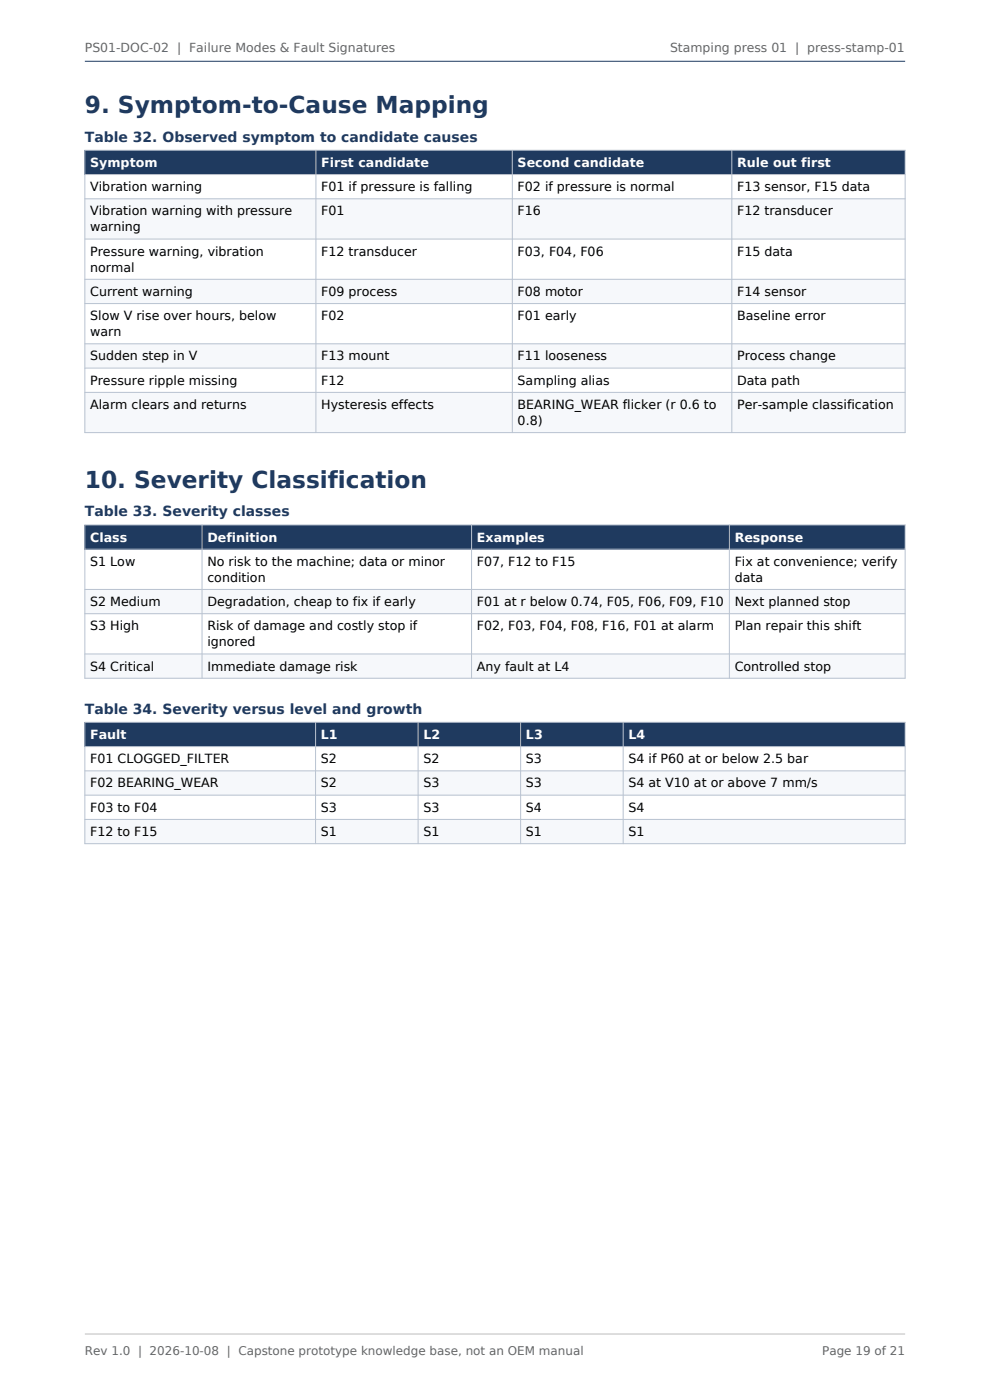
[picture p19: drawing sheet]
<svg xmlns="http://www.w3.org/2000/svg" width="210mm" height="297mm" viewBox="0 0 210 297" stroke-linecap="round" stroke-linejoin="round" font-family="sans-serif">
<defs><g id="words">
<g font-size="4.9" fill="#1f3a5f">
<text x="18" y="23.9">9. Symptom-to-Cause Mapping</text>
<text x="18" y="103.4">10. Severity Classification</text>
</g>
<g font-size="3" fill="#1f3a5f">
<text x="18" y="30.1">Table 32. Observed symptom to candidate causes</text>
<text x="18" y="109.6">Table 33. Severity classes</text>
<text x="18" y="151.4">Table 34. Severity versus level and growth</text>
</g>
<g font-size="2.7" fill="#fff">
<text x="19.1" y="35.4">Symptom</text>
<text x="68.1" y="35.4">First candidate</text>
<text x="109.8" y="35.4">Second candidate</text>
<text x="156.4" y="35.4">Rule out first</text>
<text x="19.1" y="114.9">Class</text>
<text x="44" y="114.9">Definition</text>
<text x="101.2" y="114.9">Examples</text>
<text x="155.8" y="114.9">Response</text>
<text x="19.1" y="156.8">Fault</text>
<text x="68.1" y="156.8">L1</text>
<text x="89.8" y="156.8">L2</text>
<text x="111.6" y="156.8">L3</text>
<text x="133.3" y="156.8">L4</text>
</g>
<g font-size="2.7">
<text x="19.1" y="40.6">Vibration warning</text>
<text x="68.1" y="40.6">F01 if pressure is falling</text>
<text x="109.8" y="40.6">F02 if pressure is normal</text>
<text x="156.4" y="40.6">F13 sensor, F15 data</text>
<text x="19.1" y="45.7">Vibration warning with pressure</text>
<text x="68.1" y="45.7">F01</text>
<text x="109.8" y="45.7">F16</text>
<text x="156.4" y="45.7">F12 transducer</text>
<text x="19.1" y="49.1">warning</text>
<text x="19.1" y="54.2">Pressure warning, vibration</text>
<text x="19.1" y="57.6">normal</text>
<text x="68.1" y="54.2">F12 transducer</text>
<text x="109.8" y="54.2">F03, F04, F06</text>
<text x="156.4" y="54.2">F15 data</text>
<text x="19.1" y="62.8">Current warning</text>
<text x="68.1" y="62.8">F09 process</text>
<text x="109.8" y="62.8">F08 motor</text>
<text x="156.4" y="62.8">F14 sensor</text>
<text x="19.1" y="67.9">Slow V rise over hours, below</text>
<text x="19.1" y="71.3">warn</text>
<text x="68.1" y="67.9">F02</text>
<text x="109.8" y="67.9">F01 early</text>
<text x="156.4" y="67.9">Baseline error</text>
<text x="19.1" y="76.5">Sudden step in V</text>
<text x="68.1" y="76.5">F13 mount</text>
<text x="109.8" y="76.5">F11 looseness</text>
<text x="156.4" y="76.5">Process change</text>
<text x="19.1" y="81.6">Pressure ripple missing</text>
<text x="68.1" y="81.6">F12</text>
<text x="109.8" y="81.6">Sampling alias</text>
<text x="156.4" y="81.6">Data path</text>
<text x="19.1" y="86.8">Alarm clears and returns</text>
<text x="68.1" y="86.8">Hysteresis effects</text>
<text x="109.8" y="86.8">BEARING_WEAR flicker (r 0.6 to</text>
<text x="156.4" y="86.8">Per-sample classification</text>
<text x="109.8" y="90.2">0.8)</text>
<text x="19.1" y="120">S1 Low</text>
<text x="44" y="120">No risk to the machine; data or minor</text>
<text x="44" y="123.4">condition</text>
<text x="101.2" y="120">F07, F12 to F15</text>
<text x="155.8" y="120">Fix at convenience; verify</text>
<text x="155.8" y="123.4">data</text>
<text x="19.1" y="128.6">S2 Medium</text>
<text x="44" y="128.6">Degradation, cheap to fix if early</text>
<text x="101.2" y="128.6">F01 at r below 0.74, F05, F06, F09, F10</text>
<text x="155.8" y="128.6">Next planned stop</text>
<text x="19.1" y="133.7">S3 High</text>
<text x="44" y="133.7">Risk of damage and costly stop if</text>
<text x="44" y="137.1">ignored</text>
<text x="101.2" y="133.7">F02, F03, F04, F08, F16, F01 at alarm</text>
<text x="155.8" y="133.7">Plan repair this shift</text>
<text x="19.1" y="142.3">S4 Critical</text>
<text x="44" y="142.3">Immediate damage risk</text>
<text x="101.2" y="142.3">Any fault at L4</text>
<text x="155.8" y="142.3">Controlled stop</text>
<text x="19.1" y="161.9">F01 CLOGGED_FILTER</text>
<text x="68.1" y="161.9">S2</text>
<text x="89.8" y="161.9">S2</text>
<text x="111.6" y="161.9">S3</text>
<text x="133.3" y="161.9">S4 if P60 at or below 2.5 bar</text>
<text x="19.1" y="167.1">F02 BEARING_WEAR</text>
<text x="68.1" y="167.1">S2</text>
<text x="89.8" y="167.1">S3</text>
<text x="111.6" y="167.1">S3</text>
<text x="133.3" y="167.1">S4 at V10 at or above 7 mm/s</text>
<text x="19.1" y="172.2">F03 to F04</text>
<text x="68.1" y="172.2">S3</text>
<text x="89.8" y="172.2">S3</text>
<text x="111.6" y="172.2">S4</text>
<text x="133.3" y="172.2">S4</text>
<text x="19.1" y="177.4">F12 to F15</text>
<text x="68.1" y="177.4">S1</text>
<text x="89.8" y="177.4">S1</text>
<text x="111.6" y="177.4">S1</text>
<text x="133.3" y="177.4">S1</text>
</g>
<g font-size="2.6" fill="#666">
<text x="18" y="11">PS01-DOC-02 | Failure Modes &amp; Fault Signatures</text>
<text x="142.1" y="11">Stamping press 01 | press-stamp-01</text>
</g>
<g font-size="2.5" fill="#666">
<text x="18" y="287.5">Rev 1.0 | 2026-10-08 | Capstone prototype knowledge base, not an OEM manual</text>
<text x="174.4" y="287.5">Page 19 of 21</text>
</g>
</g></defs>
<path d="M18 31.9h174v5.1h-174z" fill-rule="evenodd" fill="#1f3a5f"/>
<g fill="#f6f8fb">
<path d="M18 42.2h174v8.5h-174z" fill-rule="evenodd"/>
<path d="M18 59.3h174v5.1h-174z" fill-rule="evenodd"/>
<path d="M18 72.9h174v5.2h-174z" fill-rule="evenodd"/>
<path d="M18 83.2h174v8.6h-174z" fill-rule="evenodd"/>
</g>
<path d="M18 31.9h174v59.9h-174zM18 37h174M67 31.9v59.9M108.7 31.9v59.9M155.2 31.9v59.9M18 42.2h174M18 50.7h174M18 59.3h174M18 64.4h174M18 72.9h174M18 78.1h174M18 83.2h174" fill="none" stroke="#b8c2d0" stroke-width=".21"/>
<path d="M18 111.4h174v5.1h-174z" fill-rule="evenodd" fill="#1f3a5f"/>
<g fill="#f6f8fb">
<path d="M18 125h174v5.2h-174z" fill-rule="evenodd"/>
<path d="M18 138.7h174v5.2h-174z" fill-rule="evenodd"/>
</g>
<path d="M18 111.4h174v32.5h-174zM18 116.5h174M42.9 111.4v32.5M100 111.4v32.5M154.7 111.4v32.5M18 125h174M18 130.2h174M18 138.7h174" fill="none" stroke="#b8c2d0" stroke-width=".21"/>
<path d="M18 153.2h174v5.2h-174z" fill-rule="evenodd" fill="#1f3a5f"/>
<g fill="#f6f8fb">
<path d="M18 163.5h174v5.2h-174z" fill-rule="evenodd"/>
<path d="M18 173.8h174v5.2h-174z" fill-rule="evenodd"/>
</g>
<path d="M18 153.2h174v25.8h-174zM18 158.4h174M66.9 153.2v25.8M88.7 153.2v25.8M110.4 153.2v25.8M132.2 153.2v25.8M18 163.5h174M18 168.7h174M18 173.8h174" fill="none" stroke="#b8c2d0" stroke-width=".21"/>
<path d="M18 13h174" fill="none" stroke="#1f3a5f" stroke-width=".21"/>
<path d="M18 283h174" fill="none" stroke="#bbb" stroke-width=".21"/>
<use href="#words"/>
</svg>
